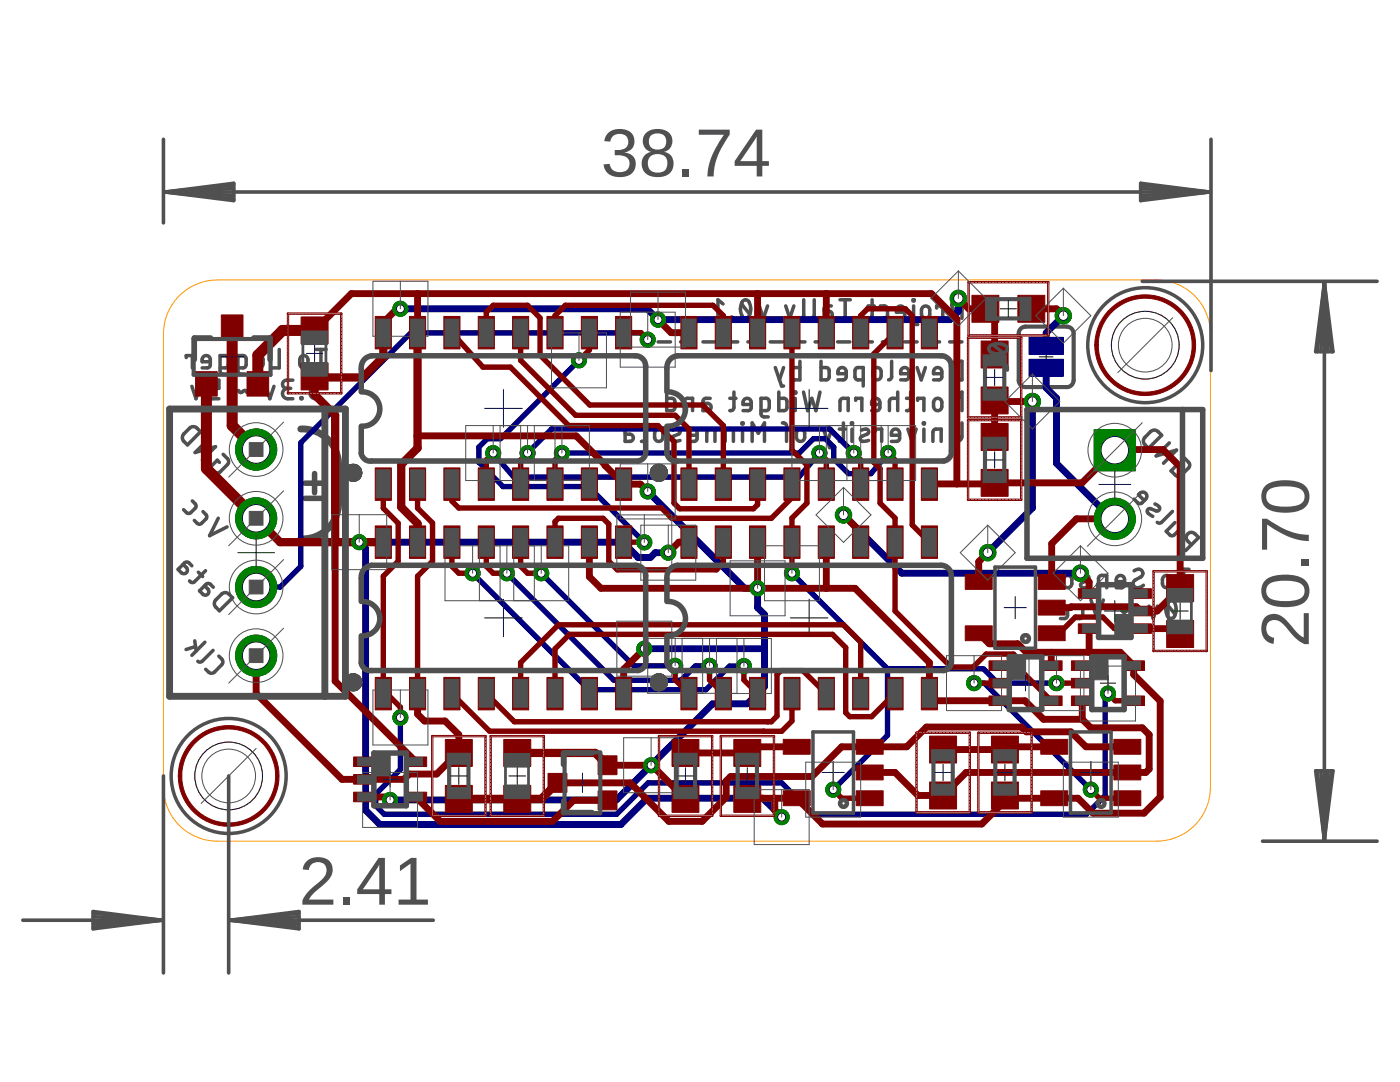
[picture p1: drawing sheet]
<svg xmlns="http://www.w3.org/2000/svg" width="279mm" height="216mm" viewBox="0 0 279 216" stroke-linecap="round" stroke-linejoin="round" font-family="sans-serif">
<defs><g id="words">
<g font-size="13.6" fill="#505050">
<text x="119.9" y="35.2">38.74</text>
<text x="261.2" y="129.2" transform="rotate(-90 261.2 129.2)">20.70</text>
<text x="59.7" y="180.5">2.41</text>
</g>
</g></defs>
<path d="M207.4 71.2h2.7M208.8 69.8v2.8" fill="none" stroke="#000" stroke-width=".2"/>
<g fill="none" stroke="#505050" stroke-width=".7">
<path d="M160.4 59.8v3.1l-.3 .5-.3 .1M162.5 59.8v3.3l-.3 .3-.3 .1M167.6 59.8h2.1M168.7 59.8v3.7M174.1 59.8l-.1 3.3-.2 .3-.6 .1M182.2 59.8h.2v.2h-.2zM37.2 71.4v-.4h1.2v2.4M38.3 77.1l.8 2.5 .8-2.5M41.6 75.9h2.1v1.6h-1.2a1.06 1.06 0 0 0-.9 1 1.06 1.06 0 0 0 .9 1.1h1.2M42 72.2h-1.7a.86 .86 0 0 1 .6-1.2 .86 .86 0 0 1 1.1 .8l-.1 1.4-.3 .2h-1.3M43.9 73.4h1.2l.3-.2 .2-1.6-.3-.5-1.4-.1v3l.1 .4 .3 .2 1.1 .1M47.5 73.4h1.2l.3-.2 .1-1.6-.2-.5-1.4-.1v3l.1 .4 .3 .2 1 .1"/>
<path d="M47.6 77.9a.5 .5 0 0 0 .5 .4 .5 .5 0 0 0 .5-.3l.4-.1 .3 .4M51.2 71.1a.82 .82 0 0 1 .8-.1 .82 .82 0 0 1 .5 .8v.8a.83 .83 0 0 1-.8 .8 .83 .83 0 0 1-.8-.8 1.49 1.49 0 0 1 .3-1.5zM53 77.1l.8 2.5 .9-2.5M55.7 69.7v3.7h-1.6M57.4 77.5a1.04 1.04 0 0 0-1 1 1.04 1.04 0 0 0 1 1.1h1M58.4 75.9h-1.2a.81 .81 0 0 0-.8 .8 .81 .81 0 0 0 .8 .8h.8M60.1 79.4h.2v.2h-.2zM60.1 71.1a.83 .83 0 0 1 .9-.1 .83 .83 0 0 1 .5 .8v.8a.83 .83 0 0 1-.9 .8 .83 .83 0 0 1-.8-.8 1.59 1.59 0 0 1 .3-1.5zM62.9 77.5a1.04 1.04 0 0 0-1 1 1.04 1.04 0 0 0 1 1.1h1.1M63 69.7h2.1M64 75.9h-1.3a.81 .81 0 0 0-.8 .8 .81 .81 0 0 0 .8 .8h.8M64.1 69.7v3.7"/>
<path d="M131.3 68.2h2.5M133.1 78.2v3.7l1.3-.1 .3-.5-.1-1.6-.3-.2h-1.2M135.8 68.2h2.5M140.3 68.2h2.5M141.7 79.5h-1l-.4 .4v2h.9a.72 .72 0 0 0 .7-.7 .72 .72 0 0 0-.7-.7h-.9M142.2 63.5h2.1M144.3 60.6l-1-.8v3.7M144.8 68.2h2.4M145.6 79.5h1.3M145.9 63.3h.2v.2h-.2zM146.5 78.2l-.1 3.3-.2 .3-.6 .1M148 60.6l1.6 2.1"/>
<path d="M148.2 60.1a.87 .87 0 0 1 1-.2 .87 .87 0 0 1 .5 .9 2.38 2.38 0 0 1-.7 2.7h-.4a2.48 2.48 0 0 1-.5-3.2zM149.2 68.2h2.5M151.5 61l.9 2.5 .8-2.5M153.7 68.2h2.5M154.7 73.3l1.3 3.7h.4M155.4 78.2v3.7l1.4-.1 .3-.5-.1-1.6-.4-.2h-1.2M156.4 73.3l-.8 2.5M156.8 61l1.2 3.7h.4M158.2 68.2h2.5M158.4 61l-.8 2.5M158.6 78.2h.2v.2h-.2zM158.7 79.5v2.4"/>
<path d="M159.6 72.1v3.7l-1.4-.1-.2-.5 .1-1.6 .3-.2 1.2-.1M160.4 78.2l.8 3.7 .8-2.4 .8 2.4 .8-3.7M162.7 68.2h2.4M163.9 72.1v3.7l1.3-.1 .3-.5-.1-1.6-.3-.2-1.2-.1M165.9 61l-1 .1-.4 .4v2h.9a.72 .72 0 0 0 .7-.7 .72 .72 0 0 0-.7-.7h-.9M167.2 68.2h2.4M168.9 74.6h-1.7a.87 .87 0 0 1 .6-1.2 .87 .87 0 0 1 1.1 .7v1.1l-.3 .5-1.4 .1M170.8 79.9v-.4h1.2v2.4M171.6 68.2h2.5M172.3 75.8h-1.3l-.2-.3-.2-1.5 .3-.6 1.4-.1v3.7M173.2 61h1.3M174.5 73.5a.82 .82 0 0 1 .9-.1 .82 .82 0 0 1 .5 .7 1.44 1.44 0 0 1-.3 1.5 .83 .83 0 0 1-.9 .1 .83 .83 0 0 1-.5-.7v-1.1z"/>
<path d="M175.7 61l1 .1 .3 .2 .1 .4-.1 1.6-.5 .2h-.8M176.1 68.2h2.5M177.9 72.1v3.3l-.2 .3-.4 .1M179.2 79.5h-1.3l-.3 .2-.1 2.2M179.2 78.2v3.7M180.6 62.3h-1.7a.87 .87 0 0 1 .6-1.2 .87 .87 0 0 1 1.1 .8l-.2 1.4-.5 .2h-1M180.6 68.2h2.4M180.9 79.5h1.2M181.4 74.6h-1.7a.86 .86 0 0 1 .6-1.2 .86 .86 0 0 1 1.1 .7l-.1 1.4-.3 .3h-1.3M181.7 78.2v3.3l-.2 .3-.6 .1M182.3 61l.1 3.3 .2 .3 .6 .1M183 73.3l.9 2.5 .8-2.5"/>
<path d="M183.1 79.9v-.4h1.3v2.4M184.2 61.3a.82 .82 0 0 1 .9-.2 .82 .82 0 0 1 .4 .8v.8a.83 .83 0 0 1-.8 .8 .83 .83 0 0 1-.8-.8v-1.1zM185 68.2h2.5M186.6 79.7a.82 .82 0 0 1 .9-.1 .82 .82 0 0 1 .5 .7 1.42 1.42 0 0 1-.3 1.4 .83 .83 0 0 1-.9 .2 .83 .83 0 0 1-.5-.8 1.47 1.47 0 0 1 .3-1.4zM186.9 61.5v-.5h1.3v2.5M188 74.6h-1.7a.87 .87 0 0 1 .6-1.2 .87 .87 0 0 1 1.1 .7l-.1 1.4-.4 .3h-1.2M189.5 68.2h2.5M189.9 78.2v3.7l2.1-3.7v3.7M190.2 72.4a1.98 1.98 0 0 1 1.8-.3v3.7a1.98 1.98 0 0 1-1.8-.3l-.3-.7v-1.7zM192 61.9a1.98 1.98 0 0 1-1.8-.3 1.04 1.04 0 0 1-.2-1.1 1.04 1.04 0 0 1 1-.7h1v3.7M37.8 85.4l.8-.3a1.77 1.77 0 0 1 1.4 1l-2.6 2.7-.9-1-.1-.5 .1-.5zM38.4 99.9l.7 .8v.4l-.1 .3-1.3 1h-.3l-.8-.7"/>
<path d="M41.6 87.7l-2.7 2.6 4.1-1.2-2.6 2.7M44.5 90.7l1 1 .1 .6-1.7 1.8-.3 .3h-.4l-1.3-1.1 1.5-1.5 .4 .5M126.2 85.6h-1l-.4 .4v2.1h.9a.72 .72 0 0 0 .7-.7 .72 .72 0 0 0-.7-.8h-.9M128 85.6h1.2M128.8 84.4v3.3l-.2 .3-.6 .1M130.9 85.8a.82 .82 0 0 1 .9-.1 .82 .82 0 0 1 .5 .7v.9a.83 .83 0 0 1-.8 .8 .83 .83 0 0 1-.9-.8 1.49 1.49 0 0 1 .3-1.5zM134.3 85.8l.6-.2a.56 .56 0 0 1 .8 .3 .56 .56 0 0 1-.3 .7l-1 .5a.52 .52 0 0 0-.4 .5 .52 .52 0 0 0 .6 .5l1.1-.2M136.6 81.9v-2l.2-.3 .4-.1h1v2.4M139.1 86.8h-1.6a.86 .86 0 0 1 .6-1.2 .86 .86 0 0 1 1 .8v1.3l-.2 .3-1.4 .1M141.1 88.1v-2.1l.2-.3 .4-.1h1v2.5M144.7 88.1l.1-2.1 .2-.3 .4-.1h1v2.5M148.1 84.4h.2v.2h-.2z"/>
<path d="M148.2 85.6v2.5M149.9 80.7h-1.6a.86 .86 0 0 1 .6-1.2 .86 .86 0 0 1 1 .8l-.1 1.4-.3 .2h-1.2M150.1 88.1v-3.7l1.2 2 1.3-2v3.7M151.9 81.9h1.2l.3-.2 .1-1.6-.2-.5-1.4-.1v3l.1 .4 .3 .2 1 .1M156.1 84.4l.6 .1 .3 .3v3.3M156.1 85.6h1.3M159.2 85.8a.82 .82 0 0 1 .9-.1 .82 .82 0 0 1 .5 .7v.9a.83 .83 0 0 1-.8 .8 .83 .83 0 0 1-.9-.8 1.49 1.49 0 0 1 .3-1.5zM164.3 85.6l1.3 3.7h.4M166 85.6l-.8 2.5M167.5 85.6h1.2M167.6 81.9l.1-2 .2-.3 .4-.1h1v2.4M168.3 84.4v3.3l-.2 .3-.6 .1"/>
<path d="M169.9 84.4h.2v.2h-.2zM170 85.6v2.5M171.9 85.8l.6-.2a.56 .56 0 0 1 .8 .3 .56 .56 0 0 1-.3 .7l-1 .5a.53 .53 0 0 0-.3 .6 .53 .53 0 0 0 .5 .4l1.2-.2M174.7 86v-.4h1.3v2.5M175.6 80.7h-1.7a.87 .87 0 0 1 .6-1.2 .87 .87 0 0 1 1.1 .8v1l-.3 .5-1.4 .1M179.5 86.8h-1.6a.86 .86 0 0 1 .6-1.2 .86 .86 0 0 1 1 .8v1.3l-.2 .3-1.4 .1M181.2 85.6l.8 2.5 .8-2.5M184.3 84.4h.2v.2h-.2zM184.4 85.6v2.5M186.2 88.1v-2.1l.2-.3 .4-.1h1v2.5M189.9 84.4v2.7a1.03 1.03 0 0 0 1.1 1 1.03 1.03 0 0 0 1-1v-2.7M226.3 99.6l1.1 .9 .5-.2 .7-.7a.86 .86 0 0 0-.2-1.3 .86 .86 0 0 0-1.2 .4l1.2 1.2"/>
<path d="M229.6 86.1l.8-.3a1.99 1.99 0 0 1 1.4 1l-2.6 2.7a1.93 1.93 0 0 1-1-1.5l.1-.5zM233.4 88.4l-2.7 2.6 4.1-1.2-2.6 2.6M236.3 91.3l1 1.1 .1 .4-.1 .4-1.5 1.6-.4 .2h-.5l-1.2-1 1.5-1.5 .4 .4M36.6 112.6l.6 .7a.73 .73 0 0 1 0 1 .73 .73 0 0 1-1 0l-.7-.7 1.3-1.3 .4-.2 .3 .1 .8 .7M39.6 114.2l.8 .8M40.5 102.1l.7 .7 .1 .4-.2 .3-1.2 1.1-.4-.1-.7-.7M40.8 116.9l.7 .6a.72 .72 0 0 1 0 1.1 .72 .72 0 0 1-1 0l-.7-.7 1.5-1.4h.5l.8 .7M41 113.9l-2.3 2.3h-.4l-.5-.3M43.1 119.7l1.1-1.2 .8-.3a1.99 1.99 0 0 1 1.4 1.1l-2.6 2.6a1.78 1.78 0 0 1-1-1.5zM43.6 103.4l-1.8 3.5 3.5-1.8M209.1 115.2v-.4h1.2v2.5M212.5 115a.83 .83 0 0 1 .9-.1 .83 .83 0 0 1 .5 .7v.9a.83 .83 0 0 1-.8 .8 .83 .83 0 0 1-.8-.8v-1.1z"/>
<path d="M215.9 115l.6-.1a.56 .56 0 0 1 .8 .2 .56 .56 0 0 1-.3 .7l-1 .4a.54 .54 0 0 0-.3 .7 .54 .54 0 0 0 .5 .4l1.1-.2M217.7 119.7l1.2 3.7 1.3-3.7M219.2 117.3l.1-2.1 .2-.3 .3-.1h1.1v2.5M224.4 116.1h-1.6a.87 .87 0 0 1 .6-1.2 .87 .87 0 0 1 1 .7l-.1 1.4-.5 .3h-1M226.3 113.9a.96 .96 0 0 1 1.2-.3 .96 .96 0 0 1 .5 1l-.3 .5-1.2 .6a.89 .89 0 0 0-.2 1.3 .89 .89 0 0 0 1.3 .2l.6-.4M230.5 100.6l.6 .3a.57 .57 0 0 1 .3 .7 .57 .57 0 0 1-.7 .3l-1-.4a.53 .53 0 0 0-.7 .2 .53 .53 0 0 0 .1 .7l1 .6M232.3 115a.82 .82 0 0 1 .9-.1 .82 .82 0 0 1 .4 .7v.9a.83 .83 0 0 1-.8 .8 .83 .83 0 0 1-.8-.8v-1.1zM234 102l-2.2 2.2-.3 .2-.6-.2M234.5 104.3l-1.8 1.7 .8 .7 .3 .2 .4-.1 1.4-1.4M235.2 113.6h2.1M236.2 113.6v3.7M237.8 108.7a1.99 1.99 0 0 1-1.1-1.4 1.03 1.03 0 0 1 .7-1 1.03 1.03 0 0 1 1.1 .2l.7 .8-2.6 2.6"/>
<path d="M38.9 127.9l.3 2M39 129l-1.9 .6M40.9 128.1l-2.6 2.7M42.5 129.8l-2.2 2.2-.3 .1-.5-.1M43.7 130.9a1.59 1.59 0 0 1 .8 1.2l-.3 .6-1.4 1.4-.6 .2a1.52 1.52 0 0 1-1.2-.8M211.6 120.9l1 .1 .3 .2 .2 .4-.2 1.6-.3 .2h-1M214.7 120.9l1 .1 .3 .2 .1 .4-.1 1.6-.3 .2h-1M223.9 121.8a.48 .48 0 0 0 .4 .4 .48 .48 0 0 0 .6-.3l.4-.1 .3 .4M229.3 120.9l.8 2.5 .9-2.5M232.9 120.5l1.6 2.1M233.1 120a.86 .86 0 0 1 1-.2 .86 .86 0 0 1 .5 .9 2.38 2.38 0 0 1-.7 2.7h-.4a2.48 2.48 0 0 1-.5-3.2z"/>
</g>
<path d="M60 85.6a7.2 7.2 0 0 1 7.6 7.5v6.9a7.2 7.2 0 0 1-7.6 7.5" fill="none" stroke="#505050" stroke-width="1.4"/>
<path d="M60.9 96.4h3.8M60.9 99.4h3.8M62.8 94.5v3.8" fill="none" stroke="#505050" stroke-width="1.1"/>
<path d="M203.8 65.5l.9-.3h8.2l.6 .1 .5 .4 .3 .8v9.4l-.2 .6-.4 .4-.8 .3h-8.2l-.6-.1-.5-.4-.3-.8v-9.4l.1-.5z" fill="none" stroke="#505050" stroke-width=".83"/>
<g fill="#000080" stroke="#000080" stroke-width=".2">
<path d="M205.4 71.7h6.8v3.4h-6.8z"/>
<path d="M205.4 67.3h6.8v3.4h-6.8z"/>
</g>
<path d="M191.3 59.5v2.6l-1.7 1.7h-58.3l-2.1-2.2h-49.3M208.8 73.4v4l2 2v13.1l11.1 11h.6M212.2 63l-3.4 3.4v2.6M129.3 98.1l19.3 19.3h2.6v3.8l1.4 1.4v14.4l-3.5 3.4h-6.9l-19.2 19.2h-45.1M206 80.1v21.3l-8.9 8.9M133.4 110.3h-2.6l-1 .9h-2.5l-3-3h-52.6l1.3 1.3v52.1l2.8 2.9h48.1l5.3-5.2h23l3.8 3.7M168.3 102.7l11.7 11.7h35.6M128.6 129.4l24 .1" fill="none" stroke="#000080" stroke-width="1.4"/>
<g fill="none" stroke="#000080" stroke-width="1.1">
<path d="M115.5 71.9l-15.6 15.6h-2.7l-1.6 1.7v3.1l4.8 4.8h17.1l11.1 11.1M129.3 67.8l-1.4-1.4h-45.9l-22 21.9v24.7l-4.1 4.1h-4.8M98.4 90.4l4.1 4.8h56.9l4.1-4.8M105.3 90.4l4.8-4.8h55.5l4.8 4.8M112.1 90.4h47.4l2.8-2.9h2.4l1.7 1.7v2.4l2.9 2.9h4.5l3.4-4.1M94.3 114.4l23.2 23.2h23.4l4.7-4.7h2.9M101.2 114.4l21.3 21.3h13.4l2.9-2.8h2.8M108 114.4l18.5 18.5h8.2M158.1 114.4l19 19.1M177.1 133.5h19.2l2.8 2.8h11.7M177.1 133.5v13.2l-10.8 10.9M194.4 136.3h2l21.3 21.3"/>
<path d="M221.1 138.4l-.5 .6v19.7l-3.8 3.8h-54.5l-6.3-6.3h-26.7l-6.2 6.3h-46.4l-1.7-1.7v-2.3l4.9-5v-10.3"/>
</g>
<circle cx="51.1" cy="130.8" r="4.1" fill="#008000" stroke="#008000" stroke-width=".2"/>
<circle cx="51.1" cy="130.8" r="2.75" fill="#fff" stroke="#000" stroke-width=".2"/>
<circle cx="51.1" cy="117.1" r="4.1" fill="#008000" stroke="#008000" stroke-width=".2"/>
<circle cx="51.1" cy="117.1" r="2.75" fill="#fff" stroke="#000" stroke-width=".2"/>
<circle cx="51.1" cy="103.4" r="4.1" fill="#008000" stroke="#008000" stroke-width=".2"/>
<circle cx="51.1" cy="103.4" r="2.75" fill="#fff" stroke="#000" stroke-width=".2"/>
<circle cx="51.1" cy="89.7" r="4.1" fill="#008000" stroke="#008000" stroke-width=".2"/>
<circle cx="51.1" cy="89.7" r="2.75" fill="#fff" stroke="#000" stroke-width=".2"/>
<path d="M218.4 85.7h8.2v8.2h-8.2z" fill="#008000" stroke="#008000" stroke-width=".2"/>
<circle cx="222.5" cy="89.8" r="2.75" fill="#fff" stroke="#000" stroke-width=".2"/>
<circle cx="222.5" cy="103.5" r="4.1" fill="#008000" stroke="#008000" stroke-width=".2"/>
<circle cx="222.5" cy="103.5" r="2.75" fill="#fff" stroke="#000" stroke-width=".2"/>
<circle cx="79.9" cy="61.6" r="1.5" fill="#008000" stroke="#008000" stroke-width=".2"/>
<circle cx="79.9" cy="61.6" r=".8" fill="#fff" stroke="#000" stroke-width=".2"/>
<circle cx="131.3" cy="63.8" r="1.5" fill="#008000" stroke="#008000" stroke-width=".2"/>
<circle cx="131.3" cy="63.8" r=".8" fill="#fff" stroke="#000" stroke-width=".2"/>
<circle cx="71.7" cy="108.2" r="1.5" fill="#008000" stroke="#008000" stroke-width=".2"/>
<circle cx="71.7" cy="108.2" r=".8" fill="#fff" stroke="#000" stroke-width=".2"/>
<circle cx="133.4" cy="110.3" r="1.5" fill="#008000" stroke="#008000" stroke-width=".2"/>
<circle cx="133.4" cy="110.3" r=".8" fill="#fff" stroke="#000" stroke-width=".2"/>
<circle cx="156" cy="163" r="1.5" fill="#008000" stroke="#008000" stroke-width=".2"/>
<circle cx="156" cy="163" r=".8" fill="#fff" stroke="#000" stroke-width=".2"/>
<circle cx="191.3" cy="59.5" r="1.63" fill="#008000" stroke="#008000" stroke-width=".2"/>
<circle cx="191.3" cy="59.5" r=".95" fill="#fff" stroke="#000" stroke-width=".2"/>
<circle cx="129.3" cy="98.1" r="1.5" fill="#008000" stroke="#008000" stroke-width=".2"/>
<circle cx="129.3" cy="98.1" r=".8" fill="#fff" stroke="#000" stroke-width=".2"/>
<circle cx="151.2" cy="117.4" r="1.5" fill="#008000" stroke="#008000" stroke-width=".2"/>
<circle cx="151.2" cy="117.4" r=".8" fill="#fff" stroke="#000" stroke-width=".2"/>
<circle cx="128.6" cy="129.4" r="1.5" fill="#008000" stroke="#008000" stroke-width=".2"/>
<circle cx="128.6" cy="129.4" r=".8" fill="#fff" stroke="#000" stroke-width=".2"/>
<circle cx="129.9" cy="152.7" r="1.5" fill="#008000" stroke="#008000" stroke-width=".2"/>
<circle cx="129.9" cy="152.7" r=".8" fill="#fff" stroke="#000" stroke-width=".2"/>
<circle cx="77.9" cy="159.6" r="1.5" fill="#008000" stroke="#008000" stroke-width=".2"/>
<circle cx="77.9" cy="159.6" r=".8" fill="#fff" stroke="#000" stroke-width=".2"/>
<circle cx="98.4" cy="90.4" r="1.5" fill="#008000" stroke="#008000" stroke-width=".2"/>
<circle cx="98.4" cy="90.4" r=".8" fill="#fff" stroke="#000" stroke-width=".2"/>
<circle cx="163.5" cy="90.4" r="1.5" fill="#008000" stroke="#008000" stroke-width=".2"/>
<circle cx="163.5" cy="90.4" r=".8" fill="#fff" stroke="#000" stroke-width=".2"/>
<circle cx="105.3" cy="90.4" r="1.5" fill="#008000" stroke="#008000" stroke-width=".2"/>
<circle cx="105.3" cy="90.4" r=".8" fill="#fff" stroke="#000" stroke-width=".2"/>
<circle cx="170.4" cy="90.4" r="1.5" fill="#008000" stroke="#008000" stroke-width=".2"/>
<circle cx="170.4" cy="90.4" r=".8" fill="#fff" stroke="#000" stroke-width=".2"/>
<circle cx="112.1" cy="90.4" r="1.5" fill="#008000" stroke="#008000" stroke-width=".2"/>
<circle cx="112.1" cy="90.4" r=".8" fill="#fff" stroke="#000" stroke-width=".2"/>
<circle cx="177.2" cy="90.4" r="1.5" fill="#008000" stroke="#008000" stroke-width=".2"/>
<circle cx="177.2" cy="90.4" r=".8" fill="#fff" stroke="#000" stroke-width=".2"/>
<circle cx="148.5" cy="132.9" r="1.5" fill="#008000" stroke="#008000" stroke-width=".2"/>
<circle cx="148.5" cy="132.9" r=".8" fill="#fff" stroke="#000" stroke-width=".2"/>
<circle cx="94.3" cy="114.4" r="1.5" fill="#008000" stroke="#008000" stroke-width=".2"/>
<circle cx="94.3" cy="114.4" r=".8" fill="#fff" stroke="#000" stroke-width=".2"/>
<circle cx="141.6" cy="132.9" r="1.5" fill="#008000" stroke="#008000" stroke-width=".2"/>
<circle cx="141.6" cy="132.9" r=".8" fill="#fff" stroke="#000" stroke-width=".2"/>
<circle cx="101.2" cy="114.4" r="1.5" fill="#008000" stroke="#008000" stroke-width=".2"/>
<circle cx="101.2" cy="114.4" r=".8" fill="#fff" stroke="#000" stroke-width=".2"/>
<circle cx="134.7" cy="132.9" r="1.5" fill="#008000" stroke="#008000" stroke-width=".2"/>
<circle cx="134.7" cy="132.9" r=".8" fill="#fff" stroke="#000" stroke-width=".2"/>
<circle cx="108" cy="114.4" r="1.5" fill="#008000" stroke="#008000" stroke-width=".2"/>
<circle cx="108" cy="114.4" r=".8" fill="#fff" stroke="#000" stroke-width=".2"/>
<circle cx="221.1" cy="138.4" r="1.5" fill="#008000" stroke="#008000" stroke-width=".2"/>
<circle cx="221.1" cy="138.4" r=".8" fill="#fff" stroke="#000" stroke-width=".2"/>
<circle cx="79.9" cy="143.2" r="1.5" fill="#008000" stroke="#008000" stroke-width=".2"/>
<circle cx="79.9" cy="143.2" r=".8" fill="#fff" stroke="#000" stroke-width=".2"/>
<circle cx="210.8" cy="136.3" r="1.5" fill="#008000" stroke="#008000" stroke-width=".2"/>
<circle cx="210.8" cy="136.3" r=".8" fill="#fff" stroke="#000" stroke-width=".2"/>
<circle cx="158.1" cy="114.4" r="1.5" fill="#008000" stroke="#008000" stroke-width=".2"/>
<circle cx="158.1" cy="114.4" r=".8" fill="#fff" stroke="#000" stroke-width=".2"/>
<circle cx="166.3" cy="157.6" r="1.5" fill="#008000" stroke="#008000" stroke-width=".2"/>
<circle cx="166.3" cy="157.6" r=".8" fill="#fff" stroke="#000" stroke-width=".2"/>
<circle cx="129.3" cy="67.8" r="1.5" fill="#008000" stroke="#008000" stroke-width=".2"/>
<circle cx="129.3" cy="67.8" r=".8" fill="#fff" stroke="#000" stroke-width=".2"/>
<circle cx="115.5" cy="71.9" r="1.5" fill="#008000" stroke="#008000" stroke-width=".2"/>
<circle cx="115.5" cy="71.9" r=".8" fill="#fff" stroke="#000" stroke-width=".2"/>
<circle cx="128.6" cy="108.2" r="1.5" fill="#008000" stroke="#008000" stroke-width=".2"/>
<circle cx="128.6" cy="108.2" r=".8" fill="#fff" stroke="#000" stroke-width=".2"/>
<circle cx="217.7" cy="157.6" r="1.5" fill="#008000" stroke="#008000" stroke-width=".2"/>
<circle cx="217.7" cy="157.6" r=".8" fill="#fff" stroke="#000" stroke-width=".2"/>
<circle cx="194.4" cy="136.3" r="1.5" fill="#008000" stroke="#008000" stroke-width=".2"/>
<circle cx="194.4" cy="136.3" r=".8" fill="#fff" stroke="#000" stroke-width=".2"/>
<circle cx="212.2" cy="63" r="1.63" fill="#008000" stroke="#008000" stroke-width=".2"/>
<circle cx="212.2" cy="63" r=".95" fill="#fff" stroke="#000" stroke-width=".2"/>
<circle cx="197.1" cy="110.3" r="1.63" fill="#008000" stroke="#008000" stroke-width=".2"/>
<circle cx="197.1" cy="110.3" r=".95" fill="#fff" stroke="#000" stroke-width=".2"/>
<circle cx="206" cy="80.1" r="1.63" fill="#008000" stroke="#008000" stroke-width=".2"/>
<circle cx="206" cy="80.1" r=".95" fill="#fff" stroke="#000" stroke-width=".2"/>
<circle cx="215.6" cy="114.4" r="1.63" fill="#008000" stroke="#008000" stroke-width=".2"/>
<circle cx="215.6" cy="114.4" r=".95" fill="#fff" stroke="#000" stroke-width=".2"/>
<circle cx="168.3" cy="102.7" r="1.63" fill="#008000" stroke="#008000" stroke-width=".2"/>
<circle cx="168.3" cy="102.7" r=".95" fill="#fff" stroke="#000" stroke-width=".2"/>
<g fill="#800000" stroke="#800000" stroke-width=".2">
<path d="M100.5 156.7h5.4v5.4h-5.4z"/>
<path d="M100.5 147.6h5.4v5.3h-5.4z"/>
<path d="M119.4 157.8h3.7v3.8h-3.7z"/>
<path d="M119.4 150.8h3.7v3.8h-3.7z"/>
<path d="M109.4 154.3h3.7v3.8h-3.7z"/>
<path d="M39 74.2h4.3v4.8h-4.3z"/>
<path d="M49.3 74.2h4.3v4.8h-4.3z"/>
<path d="M44.2 62.8h4.3v4.9h-4.3z"/>
<path d="M88.9 147.6h5.4v5.3h-5.4z"/>
<path d="M88.9 156.7h5.4v5.4h-5.4z"/>
<path d="M185.5 156h5.4v5.4h-5.4z"/>
<path d="M185.5 146.9h5.4v5.4h-5.4z"/>
<path d="M134.1 156.7h5.4v5.4h-5.4z"/>
<path d="M134.1 147.6h5.4v5.3h-5.4z"/>
<path d="M197.9 146.9h5.3v5.4h-5.3z"/>
<path d="M197.9 156h5.3v5.4h-5.3z"/>
<path d="M146.5 147.6h5.3v5.3h-5.3z"/>
<path d="M146.5 156.7h5.3v5.4h-5.3z"/>
<path d="M80.8 158.1h4.4v1.9h-4.4z"/>
<path d="M80.8 151h4.4v2h-4.4z"/>
<path d="M70.6 151h4.3v2h-4.3z"/>
<path d="M70.6 154.6h4.3v1.9h-4.3z"/>
<path d="M70.6 158.1h4.3v1.9h-4.3z"/>
<path d="M224.1 138.9h4.3v1.9h-4.3z"/>
<path d="M224.1 131.9h4.3v1.9h-4.3z"/>
<path d="M213.8 131.9h4.3v1.9h-4.3z"/>
<path d="M213.8 135.4h4.3v1.9h-4.3z"/>
<path d="M213.8 138.9h4.3v1.9h-4.3z"/>
<path d="M135.9 135.2h3.2v6.4h-3.2z"/>
<path d="M142.7 135.2h3.3v6.4h-3.3z"/>
<path d="M149.6 135.2h3.2v6.4h-3.2z"/>
<path d="M156.4 135.2h3.3v6.4h-3.3z"/>
<path d="M163.3 135.2h3.2v6.4h-3.2z"/>
<path d="M170.2 135.2h3.2v6.4h-3.2z"/>
<path d="M177 135.2h3.2v6.4h-3.2z"/>
<path d="M183.9 135.2h3.2v6.4h-3.2z"/>
<path d="M183.9 104.9h3.2v6.5h-3.2z"/>
<path d="M177 104.9h3.2v6.5h-3.2z"/>
<path d="M170.2 104.9h3.2v6.5h-3.2z"/>
<path d="M163.3 104.9h3.2v6.5h-3.2z"/>
<path d="M156.4 104.9h3.3v6.5h-3.3z"/>
<path d="M149.6 104.9h3.2v6.5h-3.2z"/>
<path d="M142.7 104.9h3.3v6.5h-3.3z"/>
<path d="M135.9 104.9h3.2v6.5h-3.2z"/>
<path d="M135.9 93.4h3.2v6.4h-3.2z"/>
<path d="M142.7 93.4h3.3v6.4h-3.3z"/>
<path d="M149.6 93.4h3.2v6.4h-3.2z"/>
<path d="M156.4 93.4h3.3v6.4h-3.3z"/>
<path d="M163.3 93.4h3.2v6.4h-3.2z"/>
<path d="M170.2 93.4h3.2v6.4h-3.2z"/>
<path d="M177 93.4h3.2v6.4h-3.2z"/>
<path d="M183.9 93.4h3.2v6.4h-3.2z"/>
<path d="M183.9 63.1h3.2v6.5h-3.2z"/>
<path d="M177 63.1h3.2v6.5h-3.2z"/>
<path d="M170.2 63.1h3.2v6.5h-3.2z"/>
<path d="M163.3 63.1h3.2v6.5h-3.2z"/>
<path d="M156.4 63.1h3.3v6.5h-3.3z"/>
<path d="M149.6 63.1h3.2v6.5h-3.2z"/>
<path d="M142.7 63.1h3.3v6.5h-3.3z"/>
<path d="M135.9 63.1h3.2v6.5h-3.2z"/>
<path d="M74.9 135.2h3.2v6.4h-3.2z"/>
<path d="M81.7 135.2h3.2v6.4h-3.2z"/>
<path d="M88.6 135.2h3.2v6.4h-3.2z"/>
<path d="M95.4 135.2h3.3v6.4h-3.3z"/>
<path d="M102.3 135.2h3.2v6.4h-3.2z"/>
<path d="M109.2 135.2h3.2v6.4h-3.2z"/>
<path d="M116 135.2h3.2v6.4h-3.2z"/>
<path d="M122.9 135.2h3.2v6.4h-3.2z"/>
<path d="M122.9 104.9h3.2v6.5h-3.2z"/>
<path d="M116 104.9h3.2v6.5h-3.2z"/>
<path d="M109.2 104.9h3.2v6.5h-3.2z"/>
<path d="M102.3 104.9h3.2v6.5h-3.2z"/>
<path d="M95.4 104.9h3.3v6.5h-3.3z"/>
<path d="M88.6 104.9h3.2v6.5h-3.2z"/>
<path d="M81.7 104.9h3.2v6.5h-3.2z"/>
<path d="M74.9 104.9h3.2v6.5h-3.2z"/>
<path d="M74.9 93.4h3.2v6.4h-3.2z"/>
<path d="M81.7 93.4h3.2v6.4h-3.2z"/>
<path d="M88.6 93.4h3.2v6.4h-3.2z"/>
<path d="M95.4 93.4h3.3v6.4h-3.3z"/>
<path d="M102.3 93.4h3.2v6.4h-3.2z"/>
<path d="M109.2 93.4h3.2v6.4h-3.2z"/>
<path d="M116 93.4h3.2v6.4h-3.2z"/>
<path d="M122.9 93.4h3.2v6.4h-3.2z"/>
<path d="M122.9 63.1h3.2v6.5h-3.2z"/>
<path d="M116 63.1h3.2v6.5h-3.2z"/>
<path d="M109.2 63.1h3.2v6.5h-3.2z"/>
<path d="M102.3 63.1h3.2v6.5h-3.2z"/>
<path d="M95.4 63.1h3.3v6.5h-3.3z"/>
<path d="M88.6 63.1h3.2v6.5h-3.2z"/>
<path d="M81.7 63.1h3.2v6.5h-3.2z"/>
<path d="M74.9 63.1h3.2v6.5h-3.2z"/>
<path d="M207.7 157.8h5.4v3h-5.4z"/>
<path d="M207.7 147.5h5.4v3h-5.4z"/>
<path d="M222.3 147.5h5.4v3h-5.4z"/>
<path d="M222.3 152.7h5.4v2.9h-5.4z"/>
<path d="M222.3 157.8h5.4v3h-5.4z"/>
<path d="M156.3 157.8h5.4v3h-5.4z"/>
<path d="M156.3 147.5h5.4v3h-5.4z"/>
<path d="M170.9 147.5h5.4v3h-5.4z"/>
<path d="M170.9 152.7h5.4v2.9h-5.4z"/>
<path d="M170.9 157.8h5.4v3h-5.4z"/>
<path d="M207.6 138.9h4.4v1.9h-4.4z"/>
<path d="M207.6 131.9h4.4v1.9h-4.4z"/>
<path d="M197.4 131.9h4.3v1.9h-4.3z"/>
<path d="M197.4 135.4h4.3v1.9h-4.3z"/>
<path d="M197.4 138.9h4.3v1.9h-4.3z"/>
<path d="M203.1 58.9h5.4v5.4h-5.4z"/>
<path d="M194 58.9h5.3v5.4h-5.3z"/>
<path d="M60.1 72.4h5.4v5.4h-5.4z"/>
<path d="M60.1 63.2h5.4v5.4h-5.4z"/>
<path d="M192.6 124.9h5.4v2.9h-5.4z"/>
<path d="M192.6 114.6h5.4v3h-5.4z"/>
<path d="M207.2 114.6h5.4v3h-5.4z"/>
<path d="M207.2 119.8h5.4v2.9h-5.4z"/>
<path d="M207.2 124.9h5.4v2.9h-5.4z"/>
<path d="M195.8 77.2h5.4v5.4h-5.4z"/>
<path d="M195.8 68.1h5.4v5.3h-5.4z"/>
<path d="M195.8 84.5h5.4v5.4h-5.4z"/>
<path d="M195.8 93.7h5.4v5.3h-5.4z"/>
<path d="M215.2 117.5h4.3v1.9h-4.3z"/>
<path d="M215.2 124.5h4.3v1.9h-4.3z"/>
<path d="M225.5 124.5h4.3v1.9h-4.3z"/>
<path d="M225.5 121h4.3v1.9h-4.3z"/>
<path d="M225.5 117.5h4.3v1.9h-4.3z"/>
<path d="M232.8 123.8h5.4v5.4h-5.4z"/>
<path d="M232.8 114.7h5.4v5.3h-5.4z"/>
</g>
<path d="M62.8 75.1v3.6l4.1 4.2v25.3M76.5 66.4v4.8l-4.1 4.1h-9.6M83.3 66.4v23l-3.2 3.3v8.5l3.2 3.3v3.7M51.1 103.4l4.8 4.8h20.6M103.2 150.2h15.6l2.4 2.5M111.3 156.2l-3.3 3.2h-16.4" fill="none" stroke="#800000" stroke-width="1.7"/>
<g fill="none" stroke="#800000" stroke-width="1.4">
<path d="M83.3 58.6v7.8M151.2 58.6v7.8M164.9 58.6v7.8M191.3 59.5l2 2.1h3.4l1.8 1.9v7.2M62.8 65.9l7.3-7.3h115.8l5.1 5.1v32.9M79.9 61.6h-.7l-2.7 2.7v2.1M131.3 63.8l2.6 2.6h3.6M205.8 61.6h5l1.4 1.4M83.3 87h31.7l9.5 9.6h3.3l1.5 1.5M185.5 96.6h12.8l.2-.2h17.4l6.7-6.7h9.5l3.4 3.4v24.2l-4.6 4.6h-3.3l-.8-.8h-13l-.2 .1h-3.7M206 80.1h-7.3l-.2-.2v7.3M66.9 108.2v27.7l16.1 16.1"/>
<path d="M117.6 108.2v6.9l2.3 2.3h50.7l14.9 14.8v6.2l1.4 1.4h17.7l3.7 3.7h7.7M137.5 108.2h-2l-2.1 2.1M151.2 108.2v9.2M164.9 108.2v9.2M168.3 102.7l3.5 3.5v2M197.1 110.3l-1.8 1.8v4M215.6 114.4l1.8 1.7v2.3M222.5 103.5h-7.7l-4.9 5v7.6M51.1 130.8v7.6l17.2 17.1h12.3l1.1-1h5.4l4.3-4.3M83.3 137.7v4.8l1.4 1.4h4.1l2.8 2.7v3.6h-1.6M128.6 129.4l-4.1 4.1v4.9M195.3 126.4l2.1 2.1h5.7l1.7 1.7h18.8l2.7 2.6v1.8l5.2 5.3v19.1l-3.2 3.3h-10.2l-3-3h-14"/>
<path d="M209.8 130.2v2.6M215 139.8h1v3.7M217.4 125.4v4.8M227.6 125.4h6.8l1.1 1.1M72.7 159h4.6l.6 .6M83 159l4.9 4.9h22.4l4.2-4.2h6.7M121.2 152.7h8.9l6.7 6.7M154.6 159.3v2.4l1.4 1.3M159 149h-8.6l-1.3 1.2h-12.3M200.6 158.7l.5 .6M201.1 159.3l-5.2 5.1h-31.8l-5.1-5.1h-9.7l-.2 .1M210.4 149h-9.3l-.5 .6h-12.4"/>
<path d="M216 143.5l1.7 1.7h10.3l1.3 1.4v6.9l-.6 .6h-35.9l-4.6 4.6h-5l-4.6-4.6h-5M225 149h-8.3l-3-3h-8.9l-.9-.9h-19l-3.9 3.9h-13l-5.9 5.9h-16.3l-.9 .9v3.3l-4.8 4.8h-6.6l-7.7-7.7h-14.5"/>
</g>
<path d="M41.2 76.6v16.9l9.9 9.9M46.3 65.3v19.6l4.8 4.8M62.8 65.9h-6.4l-4.9 5v5.7" fill="none" stroke="#800000" stroke-width="2.2"/>
<g fill="none" stroke="#800000" stroke-width="1.1">
<path d="M90.2 66.4l6.2 6.9h5.5l11.6 11.6h17.8l3.2 3.2v12.3l1.1 1.1h14.8l.8-.8v-4.1M97 66.4v-4.1l1.4-1.4h6.9l2.5 2.5v7.5l9.9 9.9h22.5l4.2 4.1v11.7M103.9 66.4v5.5l11 11h19.8l2.8 2.7v11M110.8 66.4v-3.4l2-2.1h29.5l2.1 2.1-.1 4.1 .1-.7M117.6 66.4v3.4l-2.1 2.1M124.5 66.4h3.4l1.4 1.4M158.1 66.4v23.4l2.9 3v7.6l-2.9 3v11M171.8 66.4v-3.4l1.3-1.4h7.6l1.4 1.4v41.8l3.4 3.4M178.6 66.4l-4.2 4.2v21.7l1.2 1.2v6.9l3 3v18.5l11.2 11.2h4.4l2.6-2.6h5.5l.8 .8v1.8l6.7 6.7M76.5 96.6v4.8l3 3v7.6l-3 3v23.4M83.3 96.6v4.8l3 3v7.6l-3 3v23.4M90.2 96.6v3.4l1.4 1.4h40.4l2.1 2h19.8l4.2-4.1v-2.7"/>
<path d="M98.4 90.4l-1.4 1.4v4.8M105.3 90.4l-1.4 1.4v4.8M112.1 90.4l-1.3 1.4v4.8M163.5 90.4l1.4 1.4v4.8M170.4 90.4l1.4 1.4v4.8M177.2 90.4l1.4 1.4v4.8M90.2 108.2v4.8l1.4 1.4h2.7M97 108.2v4.8l1.4 1.4h2.8M103.9 108.2v4.8l1.4 1.4h2.7M110.8 108.2v-4.1l.6-.7h9l1.1 1.2v7.4l1.7 1.7h19.8l1.4-1.4v-4.1M124.5 108.2h4.1M76.5 137.7l3.4 3.4v2.1"/>
<path d="M90.2 138.4l7.5 7.5h54.7h3.6l2.1-2v-5.5M97 138.4l5.7 5.6h51.2l1.2-1.1v-8.3l.8-.8h4.3l4.7 4.6M103.9 138.4v-6.2l7.5-7.5h56.9l3.5 3.4v10.3M110.8 138.4v-8.9l2.9-2.9h52.4l2.7 2.6v13l.8 .8h4.3l4.7-4.6M134.7 132.9v2.8l2.8 2.7M141.6 132.9v2.8l2.8 2.7M148.5 132.9v2.8l2.7 2.7M194.4 136.3h5.1M210.8 136.3h5.2M221.1 138.4l1.5 1.4h3.7M227.6 125.4h-5.2l-2.3-2.3h-5.5l-3.2 3.3h-1.5M153.2 144h.1"/>
<path d="M166.3 157.6l1.7 1.7h5.6M217.7 157.6l1.7 1.7h5.6"/>
</g>
<circle cx="51.1" cy="130.8" r="4.1" fill="#008000" stroke="#008000" stroke-width=".2"/>
<circle cx="51.1" cy="130.8" r="2.75" fill="#fff" stroke="#000" stroke-width=".2"/>
<circle cx="51.1" cy="117.1" r="4.1" fill="#008000" stroke="#008000" stroke-width=".2"/>
<circle cx="51.1" cy="117.1" r="2.75" fill="#fff" stroke="#000" stroke-width=".2"/>
<circle cx="51.1" cy="103.4" r="4.1" fill="#008000" stroke="#008000" stroke-width=".2"/>
<circle cx="51.1" cy="103.4" r="2.75" fill="#fff" stroke="#000" stroke-width=".2"/>
<circle cx="51.1" cy="89.7" r="4.1" fill="#008000" stroke="#008000" stroke-width=".2"/>
<circle cx="51.1" cy="89.7" r="2.75" fill="#fff" stroke="#000" stroke-width=".2"/>
<path d="M218.4 85.7h8.2v8.2h-8.2z" fill="#008000" stroke="#008000" stroke-width=".2"/>
<circle cx="222.5" cy="89.8" r="2.75" fill="#fff" stroke="#000" stroke-width=".2"/>
<circle cx="222.5" cy="103.5" r="4.1" fill="#008000" stroke="#008000" stroke-width=".2"/>
<circle cx="222.5" cy="103.5" r="2.75" fill="#fff" stroke="#000" stroke-width=".2"/>
<circle cx="79.9" cy="61.6" r="1.5" fill="#008000" stroke="#008000" stroke-width=".2"/>
<circle cx="79.9" cy="61.6" r=".8" fill="#fff" stroke="#000" stroke-width=".2"/>
<circle cx="131.3" cy="63.8" r="1.5" fill="#008000" stroke="#008000" stroke-width=".2"/>
<circle cx="131.3" cy="63.8" r=".8" fill="#fff" stroke="#000" stroke-width=".2"/>
<circle cx="71.7" cy="108.2" r="1.5" fill="#008000" stroke="#008000" stroke-width=".2"/>
<circle cx="71.7" cy="108.2" r=".8" fill="#fff" stroke="#000" stroke-width=".2"/>
<circle cx="133.4" cy="110.3" r="1.5" fill="#008000" stroke="#008000" stroke-width=".2"/>
<circle cx="133.4" cy="110.3" r=".8" fill="#fff" stroke="#000" stroke-width=".2"/>
<circle cx="156" cy="163" r="1.5" fill="#008000" stroke="#008000" stroke-width=".2"/>
<circle cx="156" cy="163" r=".8" fill="#fff" stroke="#000" stroke-width=".2"/>
<circle cx="191.3" cy="59.5" r="1.63" fill="#008000" stroke="#008000" stroke-width=".2"/>
<circle cx="191.3" cy="59.5" r=".95" fill="#fff" stroke="#000" stroke-width=".2"/>
<circle cx="129.3" cy="98.1" r="1.5" fill="#008000" stroke="#008000" stroke-width=".2"/>
<circle cx="129.3" cy="98.1" r=".8" fill="#fff" stroke="#000" stroke-width=".2"/>
<circle cx="151.2" cy="117.4" r="1.5" fill="#008000" stroke="#008000" stroke-width=".2"/>
<circle cx="151.2" cy="117.4" r=".8" fill="#fff" stroke="#000" stroke-width=".2"/>
<circle cx="128.6" cy="129.4" r="1.5" fill="#008000" stroke="#008000" stroke-width=".2"/>
<circle cx="128.6" cy="129.4" r=".8" fill="#fff" stroke="#000" stroke-width=".2"/>
<circle cx="129.9" cy="152.7" r="1.5" fill="#008000" stroke="#008000" stroke-width=".2"/>
<circle cx="129.9" cy="152.7" r=".8" fill="#fff" stroke="#000" stroke-width=".2"/>
<circle cx="77.9" cy="159.6" r="1.5" fill="#008000" stroke="#008000" stroke-width=".2"/>
<circle cx="77.9" cy="159.6" r=".8" fill="#fff" stroke="#000" stroke-width=".2"/>
<circle cx="98.4" cy="90.4" r="1.5" fill="#008000" stroke="#008000" stroke-width=".2"/>
<circle cx="98.4" cy="90.4" r=".8" fill="#fff" stroke="#000" stroke-width=".2"/>
<circle cx="163.5" cy="90.4" r="1.5" fill="#008000" stroke="#008000" stroke-width=".2"/>
<circle cx="163.5" cy="90.4" r=".8" fill="#fff" stroke="#000" stroke-width=".2"/>
<circle cx="105.3" cy="90.4" r="1.5" fill="#008000" stroke="#008000" stroke-width=".2"/>
<circle cx="105.3" cy="90.4" r=".8" fill="#fff" stroke="#000" stroke-width=".2"/>
<circle cx="170.4" cy="90.4" r="1.5" fill="#008000" stroke="#008000" stroke-width=".2"/>
<circle cx="170.4" cy="90.4" r=".8" fill="#fff" stroke="#000" stroke-width=".2"/>
<circle cx="112.1" cy="90.4" r="1.5" fill="#008000" stroke="#008000" stroke-width=".2"/>
<circle cx="112.1" cy="90.4" r=".8" fill="#fff" stroke="#000" stroke-width=".2"/>
<circle cx="177.2" cy="90.4" r="1.5" fill="#008000" stroke="#008000" stroke-width=".2"/>
<circle cx="177.2" cy="90.4" r=".8" fill="#fff" stroke="#000" stroke-width=".2"/>
<circle cx="148.5" cy="132.9" r="1.5" fill="#008000" stroke="#008000" stroke-width=".2"/>
<circle cx="148.5" cy="132.9" r=".8" fill="#fff" stroke="#000" stroke-width=".2"/>
<circle cx="94.3" cy="114.4" r="1.5" fill="#008000" stroke="#008000" stroke-width=".2"/>
<circle cx="94.3" cy="114.4" r=".8" fill="#fff" stroke="#000" stroke-width=".2"/>
<circle cx="141.6" cy="132.9" r="1.5" fill="#008000" stroke="#008000" stroke-width=".2"/>
<circle cx="141.6" cy="132.9" r=".8" fill="#fff" stroke="#000" stroke-width=".2"/>
<circle cx="101.2" cy="114.4" r="1.5" fill="#008000" stroke="#008000" stroke-width=".2"/>
<circle cx="101.2" cy="114.4" r=".8" fill="#fff" stroke="#000" stroke-width=".2"/>
<circle cx="134.7" cy="132.9" r="1.5" fill="#008000" stroke="#008000" stroke-width=".2"/>
<circle cx="134.7" cy="132.9" r=".8" fill="#fff" stroke="#000" stroke-width=".2"/>
<circle cx="108" cy="114.4" r="1.5" fill="#008000" stroke="#008000" stroke-width=".2"/>
<circle cx="108" cy="114.4" r=".8" fill="#fff" stroke="#000" stroke-width=".2"/>
<circle cx="221.1" cy="138.4" r="1.5" fill="#008000" stroke="#008000" stroke-width=".2"/>
<circle cx="221.1" cy="138.4" r=".8" fill="#fff" stroke="#000" stroke-width=".2"/>
<circle cx="79.9" cy="143.2" r="1.5" fill="#008000" stroke="#008000" stroke-width=".2"/>
<circle cx="79.9" cy="143.2" r=".8" fill="#fff" stroke="#000" stroke-width=".2"/>
<circle cx="210.8" cy="136.3" r="1.5" fill="#008000" stroke="#008000" stroke-width=".2"/>
<circle cx="210.8" cy="136.3" r=".8" fill="#fff" stroke="#000" stroke-width=".2"/>
<circle cx="158.1" cy="114.4" r="1.5" fill="#008000" stroke="#008000" stroke-width=".2"/>
<circle cx="158.1" cy="114.4" r=".8" fill="#fff" stroke="#000" stroke-width=".2"/>
<circle cx="166.3" cy="157.6" r="1.5" fill="#008000" stroke="#008000" stroke-width=".2"/>
<circle cx="166.3" cy="157.6" r=".8" fill="#fff" stroke="#000" stroke-width=".2"/>
<circle cx="129.3" cy="67.8" r="1.5" fill="#008000" stroke="#008000" stroke-width=".2"/>
<circle cx="129.3" cy="67.8" r=".8" fill="#fff" stroke="#000" stroke-width=".2"/>
<circle cx="115.5" cy="71.9" r="1.5" fill="#008000" stroke="#008000" stroke-width=".2"/>
<circle cx="115.5" cy="71.9" r=".8" fill="#fff" stroke="#000" stroke-width=".2"/>
<circle cx="128.6" cy="108.2" r="1.5" fill="#008000" stroke="#008000" stroke-width=".2"/>
<circle cx="128.6" cy="108.2" r=".8" fill="#fff" stroke="#000" stroke-width=".2"/>
<circle cx="217.7" cy="157.6" r="1.5" fill="#008000" stroke="#008000" stroke-width=".2"/>
<circle cx="217.7" cy="157.6" r=".8" fill="#fff" stroke="#000" stroke-width=".2"/>
<circle cx="194.4" cy="136.3" r="1.5" fill="#008000" stroke="#008000" stroke-width=".2"/>
<circle cx="194.4" cy="136.3" r=".8" fill="#fff" stroke="#000" stroke-width=".2"/>
<circle cx="212.2" cy="63" r="1.63" fill="#008000" stroke="#008000" stroke-width=".2"/>
<circle cx="212.2" cy="63" r=".95" fill="#fff" stroke="#000" stroke-width=".2"/>
<circle cx="197.1" cy="110.3" r="1.63" fill="#008000" stroke="#008000" stroke-width=".2"/>
<circle cx="197.1" cy="110.3" r=".95" fill="#fff" stroke="#000" stroke-width=".2"/>
<circle cx="206" cy="80.1" r="1.63" fill="#008000" stroke="#008000" stroke-width=".2"/>
<circle cx="206" cy="80.1" r=".95" fill="#fff" stroke="#000" stroke-width=".2"/>
<circle cx="215.6" cy="114.4" r="1.63" fill="#008000" stroke="#008000" stroke-width=".2"/>
<circle cx="215.6" cy="114.4" r=".95" fill="#fff" stroke="#000" stroke-width=".2"/>
<circle cx="168.3" cy="102.7" r="1.63" fill="#008000" stroke="#008000" stroke-width=".2"/>
<circle cx="168.3" cy="102.7" r=".95" fill="#fff" stroke="#000" stroke-width=".2"/>
<g fill="#800000" stroke="#800000" stroke-width=".2">
<path d="M97.9 146.7l.2 .1-.1 16.1-.2-.1z"/>
<path d="M97.9 146.7h10.7l.1 .2-10.8 .1z"/>
<path d="M108.5 146.7l.2 .1-.1 16.1-.2-.1z"/>
<path d="M97.8 162.7l10.8-.1 .1 .2-10.8 .1z"/>
<path d="M96.8 146.8h.2l-.1 16.1-.1-.1z"/>
<path d="M86.2 162.6h10.7l.1 .2-10.8 .1z"/>
<path d="M86.2 146.7l.2 .1-.1 16.1-.2-.1z"/>
<path d="M86.2 146.7h10.7l.1 .2-10.8 .1z"/>
<path d="M182.8 146.2h.2v16h-.2z"/>
<path d="M182.8 146.2l10.8-.1 .1 .2h-10.8z"/>
<path d="M193.4 146.2h.3l-.1 16h-.2z"/>
<path d="M182.8 162.1l10.8-.1 .1 .2h-10.8z"/>
<path d="M131.4 146.8h.3l-.1 16.1-.2-.1z"/>
<path d="M131.4 146.8l10.8-.1 .1 .2-10.8 .1z"/>
<path d="M142 146.8h.3l-.1 16.1-.2-.1z"/>
<path d="M131.4 162.7l10.8-.1 .1 .2-10.8 .1z"/>
<path d="M205.7 146.2h.3l-.1 16h-.2z"/>
<path d="M195.2 162h10.7l.1 .2h-10.8z"/>
<path d="M195.1 146.2h.3l-.1 16h-.2z"/>
<path d="M195.1 146.2l10.8-.1 .1 .2h-10.8z"/>
<path d="M154.3 146.8h.3l-.1 16.1-.2-.1z"/>
<path d="M143.7 162.7l10.8-.1 .1 .2-10.8 .1z"/>
<path d="M143.7 146.8h.3l-.1 16.1-.2-.1z"/>
<path d="M143.7 146.8l10.8-.1 .1 .2-10.8 .1z"/>
<path d="M193.2 66.9l16.1-.1v.2l-16 .1z"/>
<path d="M193.2 56.3h.2v10.8l-.2-.1z"/>
<path d="M193.2 56.3l16.1-.1v.2l-16 .1z"/>
<path d="M209.1 56.2l.2 .1v10.8l-.2-.1z"/>
<path d="M57.3 62.5h.3l-.1 16.1-.2-.1z"/>
<path d="M57.3 62.5l10.9-.1v.2l-10.8 .1z"/>
<path d="M68 62.5h.2v16.1l-.2-.1z"/>
<path d="M57.3 78.4l10.9-.1v.2l-10.8 .1z"/>
<path d="M193.1 67.3h.2v16.1l-.2-.1z"/>
<path d="M193.1 67.3l10.8-.1v.2l-10.8 .1z"/>
<path d="M203.7 67.3h.2v16.1l-.2-.1z"/>
<path d="M193.1 83.2l10.8-.1v.2l-10.8 .1z"/>
<path d="M203.7 83.8h.2v16.1l-.2-.1z"/>
<path d="M193.1 99.7l10.8-.1v.2l-10.8 .1z"/>
<path d="M193.1 83.7l.2 .1v16.1l-.2-.1z"/>
<path d="M193.1 83.7h10.8v.2l-10.8 .1z"/>
<path d="M230.1 113.9h.3l-.1 16.1-.2-.1z"/>
<path d="M230.1 113.9h10.8l.1 .1-10.8 .1z"/>
<path d="M240.8 113.9h.2l-.1 16.1-.2-.1z"/>
<path d="M230.1 129.8h10.8l.1 .1-10.8 .1z"/>
</g>
<g fill="#800000" stroke="#800000" stroke-width=".2">
<path d="M38.2 148.1a10.1 10.1 0 0 1 16 1.4 10.1 10.1 0 0 1-5.8 15 10.1 10.1 0 0 1-12.8-9.7h.7a9.4 9.4 0 0 1 13.6-8.3 9.4 9.4 0 0 1 1.3 15.9 9.4 9.4 0 0 1-14.8-5.9l-.1-1.7h-.7a10 10 0 0 1 2.6-6.7z" fill-rule="evenodd"/>
<path d="M221.1 62.1a10.1 10.1 0 0 1 16 1.5 10.1 10.1 0 0 1-5.8 15 10.1 10.1 0 0 1-12.8-9.7h.7a9.4 9.4 0 0 1 13.8-8.3 9.4 9.4 0 0 1 .8 16.1 9.4 9.4 0 0 1-14.6-7v-.8h-.7a10.3 10.3 0 0 1 2.6-6.8z" fill-rule="evenodd"/>
</g>
<path d="M60.5 68.6v3.9M65 68.6v3.9M233.2 120v3.8M237.8 120v3.8M100.9 152.9v3.9M105.5 152.9v3.9" fill="none" stroke="#505050" stroke-width=".55"/>
<g fill="#505050" stroke="#505050" stroke-width=".2">
<path d="M100.6 156.7h5.1v2.7h-5.1z"/>
<path d="M100.6 150.3h5.1v2.8h-5.1z"/>
<path d="M89.2 157.2h4.7v2.2h-4.7z"/>
<path d="M89.2 150.3h4.7v2.2h-4.7z"/>
<path d="M185.9 149.6h4.6v2.2h-4.6z"/>
<path d="M185.9 156.5h4.6v2.2h-4.6z"/>
<path d="M134.5 150.3h4.6v2.2h-4.6z"/>
<path d="M134.5 157.2h4.6v2.2h-4.6z"/>
<path d="M198.2 156.5h4.7v2.2h-4.7z"/>
<path d="M198.2 149.6h4.7v2.2h-4.7z"/>
<path d="M146.8 157.2h4.7v2.2h-4.7z"/>
<path d="M146.8 150.3h4.7v2.2h-4.7z"/>
<path d="M75.1 150h2.8v4.8h-2.8z"/>
<path d="M218.4 130.9h2.7v4.7h-2.7z"/>
<path d="M201.9 130.9h2.8v4.7h-2.8z"/>
<path d="M196.7 59.3h2.2v4.6h-2.2z"/>
<path d="M203.6 59.3h2.2v4.6h-2.2z"/>
<path d="M60.2 72.3h5.1v2.8h-5.1z"/>
<path d="M60.2 66h5.1v2.7h-5.1z"/>
<path d="M196.2 70.8h4.6v2.2h-4.6z"/>
<path d="M196.2 77.6h4.6v2.2h-4.6z"/>
<path d="M196.2 94.1h4.6v2.2h-4.6z"/>
<path d="M196.2 87.2h4.6v2.3h-4.6z"/>
<path d="M222.5 122.6h2.7v4.8h-2.7z"/>
<path d="M232.9 123.7h5.1v2.7h-5.1z"/>
<path d="M232.9 117.4h5.1v2.7h-5.1z"/>
<path d="M49.7 88.3h2.8v2.8h-2.8z"/>
<path d="M49.7 102h2.8v2.8h-2.8z"/>
<path d="M49.7 115.8h2.8v2.7h-2.8z"/>
<path d="M49.7 129.5h2.8v2.7h-2.8z"/>
<path d="M81.5 158.2h2.8v1.6h-2.8z"/>
<path d="M81.5 151.2h2.8v1.6h-2.8z"/>
<path d="M71.4 151.2h2.8v1.6h-2.8z"/>
<path d="M71.4 154.7h2.8v1.6h-2.8z"/>
<path d="M71.4 158.2h2.8v1.6h-2.8z"/>
<path d="M224.8 139h2.8v1.6h-2.8z"/>
<path d="M224.8 132h2.8v1.6h-2.8z"/>
<path d="M214.6 132h2.9v1.6h-2.9z"/>
<path d="M214.6 135.5h2.9v1.6h-2.9z"/>
<path d="M214.6 139h2.9v1.6h-2.9z"/>
<path d="M136.1 135.6h2.8v5.5h-2.8z"/>
<path d="M143 135.6h2.7v5.5h-2.7z"/>
<path d="M149.8 135.6h2.8v5.5h-2.8z"/>
<path d="M156.7 135.6h2.7v5.5h-2.7z"/>
<path d="M163.5 135.6h2.8v5.5h-2.8z"/>
<path d="M170.4 135.6h2.7v5.5h-2.7z"/>
<path d="M177.2 135.6h2.8v5.5h-2.8z"/>
<path d="M184.1 135.6h2.8v5.5h-2.8z"/>
<path d="M143 105.5h2.7v5.5h-2.7z"/>
<path d="M149.8 105.5h2.8v5.5h-2.8z"/>
<path d="M156.7 105.5h2.7v5.5h-2.7z"/>
<path d="M163.5 105.5h2.8v5.5h-2.8z"/>
<path d="M170.4 105.5h2.7v5.5h-2.7z"/>
<path d="M177.2 105.5h2.8v5.5h-2.8z"/>
<path d="M184.1 105.5h2.8v5.5h-2.8z"/>
<path d="M136.1 105.5h2.8v5.5h-2.8z"/>
<path d="M136.1 93.8h2.8v5.5h-2.8z"/>
<path d="M143 93.8h2.7v5.5h-2.7z"/>
<path d="M149.8 93.8h2.8v5.5h-2.8z"/>
<path d="M156.7 93.8h2.7v5.5h-2.7z"/>
<path d="M163.5 93.8h2.8v5.5h-2.8z"/>
<path d="M170.4 93.8h2.7v5.5h-2.7z"/>
<path d="M177.2 93.8h2.8v5.5h-2.8z"/>
<path d="M184.1 93.8h2.8v5.5h-2.8z"/>
<path d="M143 63.7h2.7v5.5h-2.7z"/>
<path d="M149.8 63.7h2.8v5.5h-2.8z"/>
<path d="M156.7 63.7h2.7v5.5h-2.7z"/>
<path d="M163.5 63.7h2.8v5.5h-2.8z"/>
<path d="M170.4 63.7h2.7v5.5h-2.7z"/>
<path d="M177.2 63.7h2.8v5.5h-2.8z"/>
<path d="M184.1 63.7h2.8v5.5h-2.8z"/>
<path d="M136.1 63.7h2.8v5.5h-2.8z"/>
<path d="M75.1 135.6h2.8v5.5h-2.8z"/>
<path d="M82 135.6h2.7v5.5h-2.7z"/>
<path d="M88.8 135.6h2.8v5.5h-2.8z"/>
<path d="M95.7 135.6h2.7v5.5h-2.7z"/>
<path d="M102.5 135.6h2.8v5.5h-2.8z"/>
<path d="M109.4 135.6h2.7v5.5h-2.7z"/>
<path d="M116.2 135.6h2.8v5.5h-2.8z"/>
<path d="M123.1 135.6h2.7v5.5h-2.7z"/>
<path d="M82 105.5h2.7v5.5h-2.7z"/>
<path d="M88.8 105.5h2.8v5.5h-2.8z"/>
<path d="M95.7 105.5h2.7v5.5h-2.7z"/>
<path d="M102.5 105.5h2.8v5.5h-2.8z"/>
<path d="M109.4 105.5h2.7v5.5h-2.7z"/>
<path d="M116.2 105.5h2.8v5.5h-2.8z"/>
<path d="M123.1 105.5h2.7v5.5h-2.7z"/>
<path d="M75.1 105.5h2.8v5.5h-2.8z"/>
<path d="M75.1 93.8h2.8v5.5h-2.8z"/>
<path d="M82 93.8h2.7v5.5h-2.7z"/>
<path d="M88.8 93.8h2.8v5.5h-2.8z"/>
<path d="M95.7 93.8h2.7v5.5h-2.7z"/>
<path d="M102.5 93.8h2.8v5.5h-2.8z"/>
<path d="M109.4 93.8h2.7v5.5h-2.7z"/>
<path d="M116.2 93.8h2.8v5.5h-2.8z"/>
<path d="M123.1 93.8h2.7v5.5h-2.7z"/>
<path d="M82 63.7h2.7v5.5h-2.7z"/>
<path d="M88.8 63.7h2.8v5.5h-2.8z"/>
<path d="M95.7 63.7h2.7v5.5h-2.7z"/>
<path d="M102.5 63.7h2.8v5.5h-2.8z"/>
<path d="M109.4 63.7h2.7v5.5h-2.7z"/>
<path d="M116.2 63.7h2.8v5.5h-2.8z"/>
<path d="M123.1 63.7h2.7v5.5h-2.7z"/>
<path d="M75.1 63.7h2.8v5.5h-2.8z"/>
<path d="M208.3 139h2.8v1.6h-2.8z"/>
<path d="M208.3 132h2.8v1.6h-2.8z"/>
<path d="M198.2 132h2.8v1.6h-2.8z"/>
<path d="M198.2 135.5h2.8v1.6h-2.8z"/>
<path d="M198.2 139h2.8v1.6h-2.8z"/>
<path d="M216 117.6h2.8v1.6h-2.8z"/>
<path d="M216 124.6h2.8v1.6h-2.8z"/>
<path d="M226.1 124.6h2.9v1.6h-2.9z"/>
<path d="M226.1 121.1h2.9v1.6h-2.9z"/>
<path d="M226.1 117.6h2.9v1.6h-2.9z"/>
</g>
<path d="M33.8 81.6h35.1v57.3h-35.1zM64.8 81.6v57.3" fill="none" stroke="#505050" stroke-width="1.4"/>
<g fill="none" stroke="#505050" stroke-width="1.1">
<path d="M42 67.4h-3.2v4.4M50.7 67.4h3.2v4.4M72.1 73.6a2.36 2.36 0 0 1 2-2.6h52.7a2.04 2.04 0 0 1 2.1 2v16.9a1.82 1.82 0 0 1-1.6 2.1h-53.2a1.83 1.83 0 0 1-2-1.5v-5.5M72.1 73.7v4.5M72.4 78.2a3.4 3.4 0 0 1 3.4 3.4 3.4 3.4 0 0 1-3.4 3.4M133.1 73.6a2.36 2.36 0 0 1 2.1-2.6h52.6a2.04 2.04 0 0 1 2.1 2v16.9a1.82 1.82 0 0 1-1.6 2.1h-53.1a1.84 1.84 0 0 1-2.1-1.5v-5.5M133.1 73.7v4.5M133.4 78.2a3.4 3.4 0 0 1 3.4 3.4 3.4 3.4 0 0 1-3.4 3.4M205 81.7h35v29.7h-35zM236 81.7v29.7M72.1 115.4a2.36 2.36 0 0 1 2-2.6h52.7a2.08 2.08 0 0 1 2.1 2.1v16.8a1.79 1.79 0 0 1-1.6 2.1h-53.2a1.79 1.79 0 0 1-2-1.5v-5.4M72.1 115.5v4.5"/>
<path d="M133.1 115.4a2.36 2.36 0 0 1 2.1-2.6h52.6a2.08 2.08 0 0 1 2.1 2.1v16.8a1.79 1.79 0 0 1-1.6 2.1h-53.1a1.79 1.79 0 0 1-2.1-1.5v-5.4M133.1 115.5v4.5M219.2 116.7h6.5v10.5h-6.5zM72.4 120a3.4 3.4 0 0 1 3.4 3.4 3.4 3.4 0 0 1-3.4 3.5M133.4 120a3.4 3.4 0 0 1 3.4 3.4 3.4 3.4 0 0 1-3.4 3.5M201.4 131.1h6.5v10.5h-6.5zM217.9 131.1h6.4v10.5h-6.4zM74.6 150.3h6.5v10.5h-6.5zM112.5 159.8v2.3h5.7M118.2 150.3h-5.7v2.3"/>
</g>
<g fill="none" stroke="#505050" stroke-width=".83">
<path d="M198.9 59.7h4.7M38.7 67.6h15.3v7.2h-15.3zM196.6 73v4.7M198.9 63.5h4.7M200.4 73v4.7M196.6 89.4v4.7M200.4 89.4v4.7M89.6 152.5v4.7M93.5 152.5v4.7M112.7 150.1h7.1v12.2h-7.1zM134.9 152.5v4.7M138.7 152.5v4.7"/>
<path d="M147.2 152.5v4.7M151.1 152.5v4.7M186.3 151.8v4.7M190.1 151.8v4.7M198.6 151.8v4.7M202.5 151.8v4.7"/>
</g>
<g fill="none" stroke="#505050" stroke-width=".2">
<path d="M68.8 94.4h3.4M68.8 94.3h3.4M68.8 94.3v.4M68.8 94.6h3.4M68.8 94.5h3.4M68.8 94.2h3.4M68.8 94.1h3.4M68.8 94.7h3.4M68.8 94h3.4M68.8 94v.3M68.8 94.7l.1 .4M68.8 94.8h3.3"/>
<path d="M68.8 93.9h3.4M68.9 94.8h3.2M68.9 93.8h3.2M68.9 94.9h3.2M68.9 95h3.2M68.9 93.7h3.2M68.9 95.1h3.1M68.9 93.6h3.2M68.9 93.6l-.1 .4M68.9 95.1l.3 .3M69 95.1h3M69 93.5l3 .1"/>
<path d="M69 93.5h3M69 95.2h3M69 95.2h2.9M69.1 93.4h2.8M69.1 95.3h2.8M69.1 93.3h2.8M69.1 95.4h2.8M69.2 93.3h2.6M69.2 95.4l.5 .5M69.2 95.4h2.6M69.2 93.2h2.6M69.2 95.5h2.6"/>
<path d="M69.3 95.5h2.4M69.3 93.1l2.4 .1M69.3 95.6h2.3M69.3 93.1h2.4M69.4 95.6h2.2M69.4 93l2.2 .1M69.4 95.7h2.2M69.4 93h2.2M69.5 93h2M69.5 95.7h2M69.6 95.8h1.8M69.6 92.9h1.8"/>
<path d="M69.7 92.8h1.6M69.7 95.9h1.5M69.7 95.9a1.71 1.71 0 0 0 1.5 0M69.8 92.8h1.4M69.9 95.9h1.2M70 96h1M70 92.7h1M70.1 92.7h.7M70.3 96h.4M70.9 92.7l.3 .1M70.9 92.7a1.72 1.72 0 0 0-2 .9M71.2 92.8l.4 .2"/>
<path d="M71.6 93l.4 .6M71.6 95.7l-.4 .2M71.9 95.3h-2.8M72 93.6l.2 .4M72 95.1l-.4 .6M72.1 95l-3.2 .1M72.1 94.9l-3.2 .1M72.2 94.7l-3.4 .1M72.2 94v.3M72.2 94.7l-.2 .4M72.2 94.6l-3.4 .1M72.2 94.4l-3.4 .1"/>
<path d="M72.2 94.3v.4M129.8 94.3v.4M129.8 94.3h3.4M129.8 94.5h3.4M129.8 94.4h3.4M129.8 94.2h3.4M129.8 94.1h3.4M129.8 94v.3M129.8 94.7l.1 .4M129.8 94.7h3.4M129.8 94.6h3.4M129.8 94h3.4"/>
<path d="M129.8 94.8h3.3M129.8 93.9h3.4M129.9 93.8l3.2 .1M129.9 94.9h3.2M129.9 93.8h3.2M129.9 95h3.2M129.9 93.7h3.2M129.9 93.6l-.1 .4M129.9 95.1l.5 .6M129.9 95.1h3.1M129.9 93.6h3.2M130 93.5h3"/>
<path d="M130 95.2h3M130.1 93.4h2.8M130.1 95.4h2.8M130.1 93.3h2.8M130.2 93.3h2.6M130.2 93.2h2.6M130.3 93.1l2.4 .1M130.3 95.6h2.4M130.3 93.1h2.4M130.4 95.6h2.2M130.4 93l2.2 .1M130.4 95.7h2.2"/>
<path d="M130.4 93h2.2M130.4 93l-.5 .6M130.4 95.7l.3 .2M130.5 93h2M130.5 95.7h2M130.6 92.9h1.8M130.6 95.8h1.8M130.7 92.8h1.6M130.7 95.9h1.5M130.8 92.8h1.4M130.9 95.9h1.2M131 96h1"/>
<path d="M131 92.7h1M131.1 92.7h.7M131.3 96h.4M131.9 92.7l.7 .3M131.9 92.7a1.65 1.65 0 0 0-1.5 .3M132.6 93l.2 .3M132.6 95.7a1.71 1.71 0 0 1-1.9 .2M132.7 95.5h-2.4M132.8 95.5h-2.6M132.8 95.4l-2.6 .1M132.8 93.3l.4 .7M132.8 95.4l-.2 .3"/>
<path d="M132.9 95.3l-2.8 .1M132.9 95.3h-2.8M132.9 95.2h-2.9M133 95.1l-3 .1M133 95.1l-.2 .3M133.1 94.9l-3.2 .1M133.1 94.8h-3.2M133.2 94v.3M133.2 94.7l-.2 .4M133.2 94.3v.4M68.8 136.2h3.4M68.8 136.1h3.4"/>
<path d="M68.8 136.1v.4M68.8 136.3h3.4M68.8 136h3.4M68.8 135.9h3.4M68.8 136.5h3.4M68.8 136.4h3.4M68.8 135.8h3.4M68.8 135.8v.3M68.8 136.5l.1 .4M68.8 136.6h3.3M68.8 135.7h3.3M68.9 136.7h3.2"/>
<path d="M68.9 135.6l3.2 .1M68.9 135.6h3.2M68.9 135.5h3.2M68.9 136.8h3.2M68.9 136.9h3.1M68.9 135.4h3.1M68.9 135.4l-.1 .4M68.9 136.9l.3 .3M69 135.4h3M69 137h3M69 135.3h3M69 137h2.9"/>
<path d="M69 135.2h2.9M69.1 137.1h2.8M69.1 135.2h2.8M69.1 137.2h2.8M69.1 135.1h2.8M69.2 135.1h2.6M69.2 135.1l-.3 .3M69.2 137.2l.2 .3M69.2 137.2h2.6M69.2 135h2.6M69.2 137.3h2.6M69.2 135h2.5"/>
<path d="M69.3 137.4h2.4M69.3 134.9h2.4M69.4 137.4h2.2M69.4 134.9h2.2M69.4 134.8h2.2M69.4 137.5h2.2M69.4 137.5l.3 .2M69.5 137.5h2M69.5 134.8h2M69.6 137.6h1.8M69.6 134.7h1.8M69.7 137.6h1.6"/>
<path d="M69.7 134.6h1.6M69.7 137.7h1.5M69.7 137.7a1.71 1.71 0 0 0 1.5 0M69.8 134.6h1.4M69.8 137.7h1.3M69.9 134.5h1.2M70 137.8h1M70.2 137.8h.6M70.2 134.5h.6M71.2 134.6l.4 .2M71.2 134.6a1.68 1.68 0 0 0-2 .5M71.6 134.8l.4 .6"/>
<path d="M71.6 137.5l-.4 .2M72 136.9l-3 .1M72 135.4l.2 .4M72 136.9l-.4 .6M72.1 136.8h-3.2M72.1 136.7l-3.2 .1M72.2 135.8v.3M72.2 136.5l-.2 .4M72.2 136.1v.4M129.8 136.1v.4M129.8 136.1h3.4M129.8 136.3h3.4"/>
<path d="M129.8 136.2h3.4M129.8 136h3.4M129.8 135.8v.3M129.8 136.5l.1 .4M129.8 136.4h3.4M129.8 135.9h3.4M129.8 135.8h3.4M129.8 136.6h3.3M129.8 136.5h3.4M129.8 135.7h3.4M129.9 136.7h3.2M129.9 135.7h3.2"/>
<path d="M129.9 135.6h3.2M129.9 135.5h3.2M129.9 135.4l-.1 .4M129.9 136.9l.5 .6M129.9 136.9h3.1M129.9 136.8h3.2M129.9 135.4h3.2M130 135.4h3M130 137h3M130 135.3h3M130 137h2.9M130 135.2h2.9"/>
<path d="M130.1 137.1h2.8M130.1 135.2h2.8M130.1 137.2h2.8M130.1 135.1h2.8M130.2 137.2h2.6M130.2 135.1h2.6M130.2 137.3h2.6M130.2 135h2.6M130.3 135h2.4M130.3 137.4h2.4M130.3 134.9h2.4M130.4 137.4h2.2"/>
<path d="M130.4 134.9h2.2M130.4 134.8h2.2M130.4 134.8a1.69 1.69 0 0 1 2.2 0M130.4 134.8l-.5 .6M130.4 137.5l.3 .2M130.4 137.5h2.2M130.5 137.5h2M130.5 134.8h2M130.6 137.6h1.8M130.6 134.7h1.8M130.7 137.6h1.6M130.7 134.6h1.6"/>
<path d="M130.7 137.7h1.5M130.8 134.6h1.4M130.9 137.7h1.2M130.9 134.5h1.2M131 137.8h1M131.2 134.5h.6M131.2 137.8h.6M132.6 134.8l.2 .3M132.6 137.5a1.78 1.78 0 0 1-1.9 .2M132.8 135.1l.4 .7M132.8 137.2l-.2 .3M133 136.9l-3 .1"/>
<path d="M133 136.9l-.2 .3M133.1 136.8h-3.2M133.1 136.7l-3.2 .1M133.2 135.8v.3M133.2 136.5l-.2 .4M133.2 136.5h-3.4M133.2 136.1v.4M133.2 136.3h-3.4"/>
</g>
<g fill="none" stroke="#505050" stroke-width=".7">
<path d="M197.3 72.6h3.1l.5 .4 .1 .9M197.5 69.2a2.78 2.78 0 0 1 3.4 0l.1 .6a2.48 2.48 0 0 1-3.2 .5 .79 .79 0 0 1-.3-1.1zM198.2 68.8l2 1.6M198.6 113.2h8.1v16.1h-8.1zM162.2 146h8.1v16.2h-8.1zM213.6 146h8.1v16.2h-8.1z"/>
<circle cx="228.6" cy="68.9" r="11.5"/>
<circle cx="45.6" cy="154.8" r="11.5"/>
</g>
<g fill="#505050" stroke="#505050" stroke-width=".2">
<path d="M219 159.7a1.02 1.02 0 0 1 1.6 .1 1.02 1.02 0 0 1-.6 1.5 1.02 1.02 0 0 1-1.3-1h.7a.34 .34 0 0 1 .5-.3 .34 .34 0 0 1 .1 .5 .34 .34 0 0 1-.6-.1v-.1h-.7z" fill-rule="evenodd"/>
<path d="M167.6 159.7a1.03 1.03 0 0 1 1.6 .1 1.03 1.03 0 0 1-.6 1.5 1.03 1.03 0 0 1-1.3-1h.7a.34 .34 0 0 1 .5-.3 .34 .34 0 0 1 .1 .5 .34 .34 0 0 1-.6-.1v-.1h-.7z" fill-rule="evenodd"/>
<path d="M203.9 126.7a1.03 1.03 0 0 1 1.6 .1 1.03 1.03 0 0 1-.5 1.6 1.03 1.03 0 0 1-1.4-1h.7a.35 .35 0 0 1 .5-.3 .35 .35 0 0 1 .1 .6 .35 .35 0 0 1-.6-.2v-.1h-.7z" fill-rule="evenodd"/>
</g>
<g fill="none" stroke="#000" stroke-width=".2">
<path d="M201.2 60v3.2M44 71.2h4.6M46.3 68.9v4.6M61.2 70.5h3.2M62.8 68.9v3.2M100.5 77.7v7.5M161.5 77.7v7.5M196.9 75.3h3.2M198.5 73.7v3.2M199.6 61.6h3.3M226.2 68.9h4.7M228.6 66.5v4.7"/>
<path d="M96.7 81.5h7.5M157.7 81.5h7.5M196.9 91.8h3.2M198.5 90.1v3.3M219.3 96.7h6.4M222.5 93.5v6.3M47.5 110.3h7.3M51.1 106.6v7.3M100.5 119.6v7.4M161.5 119.6v7.4M202.6 119v4.4M222.5 119.8v4.2"/>
<path d="M96.7 123.3h7.5M157.7 123.3h7.5M200.4 121.2h4.4M203.1 136.3h3.1M204.7 134.8v3.1M219.6 136.3h3.1M220.4 121.9h4.2M221.1 134.8v3.1M233.9 121.9h3.2M235.5 120.3v3.2M43.3 154.8h4.7M45.6 152.5v4.7"/>
<path d="M76.3 155.5h3.1M77.9 154v3M89.9 154.8h3.3M91.6 153.2v3.3M101.6 154.8h3.3M103.2 153.2v3.3M114.3 156.2h3.9M116.2 154.3v3.8M135.2 154.8h3.2M136.8 153.2v3.2M147.5 154.8h3.3M149.1 153.2v3.2"/>
<path d="M164.1 154.1h4.4M166.3 151.9v4.4M186.6 154.1h3.2M188.2 152.5v3.3M198.9 154.1h3.3M200.6 152.5v3.3M215.5 154.1h4.4M217.7 151.9v4.4"/>
</g>
<g fill="none" stroke="#f90" stroke-width=".2">
<path d="M35.8 59a10.9 10.9 0 0 1 7.6-3.1h187.4a10.8 10.8 0 0 1 10.8 10.8v90.4a10.8 10.8 0 0 1-10.8 10.8h-187.4a10.8 10.8 0 0 1-10.8-10.8v-90.4a10.9 10.9 0 0 1 3.2-7.7z"/>
<circle cx="45.6" cy="154.8" r="6.8"/>
</g>
<circle cx="45.6" cy="154.8" r="6.8" fill="#fff" stroke="#000" stroke-width=".2"/>
<circle cx="228.6" cy="68.9" r="6.8" fill="none" stroke="#f90" stroke-width=".2"/>
<circle cx="228.6" cy="68.9" r="6.8" fill="#fff" stroke="#000" stroke-width=".2"/>
<g fill="none" stroke="#505050" stroke-width=".2">
<path d="M74.4 56.1h11v11h-11zM79.9 56.1v5.5M125.8 58.3h11v11h-11zM131.3 58.3v5.5M185.8 59.5l5.5-5.4 5.4 5.4-5.4 5.5zM191.3 54.1v5.4M212.2 57.5v5.5M110.1 66.4h10.9v11h-10.9zM115.5 66.4v5.5M123.8 62.3h10.9v11h-10.9zM129.3 62.3v5.5M206 74.6v5.5"/>
<path d="M206 74.6l5.5 5.5-5.5 5.5-5.4-5.5zM206.7 63l5.5-5.5 5.5 5.5-5.5 5.5zM234 63.4l-10.9 11M56.6 97.9l-11 11M56.6 84.2l-11 11M92.9 84.9h24.7v11h-24.7zM98.4 84.9v5.5M99.8 84.9v11M103.9 84.9v11M105.3 84.9v5.5M106.6 84.9v11M110.8 84.9v11"/>
<path d="M112.1 84.9v5.5M123.8 92.6h10.9v10.9h-10.9zM129.3 92.6v5.5M158.1 84.9h24.6v11h-24.6zM163.5 84.9v5.5M164.9 84.9v11M168.3 97.3v5.4M168.3 97.3l5.5 5.4-5.5 5.5-5.4-5.5zM169 84.9v11M170.4 84.9v5.5M171.8 84.9v11M175.9 84.9v11"/>
<path d="M177.2 84.9v5.5M228 84.3l-11 11M228 98l-11 11M56.6 111.7l-11 10.9M66.2 102.7h11v11h-11zM71.7 102.7v5.5M88.8 108.9h24.7v11h-24.7zM94.3 108.9v5.5M95.7 108.9v11M99.8 108.9v11M101.2 108.9v5.5M102.5 108.9v11"/>
<path d="M106.6 108.9v11M108 108.9v5.5M123.1 102.7h11v11h-11zM127.9 104.8h11v11h-11zM128.6 102.7v5.5M133.4 104.8v5.5M145.7 111.9h11v11h-11zM151.2 111.9v5.5M152.6 108.9h10.9v11h-10.9zM158.1 108.9v5.5M197.1 104.8v5.5M197.1 104.8l5.5 5.5-5.5 5.5-5.5-5.5z"/>
<path d="M215.6 108.9v5.5M215.6 108.9l5.5 5.5-5.5 5.5-5.5-5.5zM56.6 125.3l-11 11M74.4 137.7h11v11h-11zM79.9 137.7v5.5M123.1 124h11v10.9h-11zM128.6 124v5.4M129.3 127.4h17.8v10.9h-17.8zM134.7 127.4v5.5M136.1 127.4v10.9M140.2 127.4v10.9M141.6 127.4v5.5"/>
<path d="M143 127.4h10.9v11h-10.9zM148.5 127.4v5.5M188.9 130.8h11v11h-11zM194.4 130.8v5.5M205.4 130.8h10.9v11h-10.9zM210.8 130.8v5.5M215.6 132.9h11v11h-11zM221.1 132.9v5.5M51.1 149.4l-10.9 10.9M72.4 154.1h10.9v11h-10.9zM77.9 154.1v5.5M124.5 147.2h10.9v11h-10.9z"/>
<path d="M129.9 147.2v5.5M150.5 157.6h11v10.9h-11zM156 157.6v5.4M160.8 152.1h11v10.9h-11zM166.3 152.1v5.5M212.2 152.1h11v10.9h-11zM217.7 152.1v5.5"/>
<circle cx="228.6" cy="68.9" r="5.4"/>
<circle cx="51.1" cy="89.7" r="5.4"/>
<circle cx="222.5" cy="89.8" r="5.4"/>
<circle cx="51.1" cy="103.4" r="5.4"/>
<circle cx="51.1" cy="117.1" r="5.4"/>
<circle cx="222.5" cy="103.5" r="5.4"/>
<circle cx="51.1" cy="130.8" r="5.4"/>
<circle cx="45.6" cy="154.8" r="5.4"/>
</g>
<g fill="none" stroke="#505050" stroke-width=".72">
<path d="M32.6 27.8v16.7M33 38.3h208.3M33 38.3l13.7-1.7v3.4zM33 38.3l13.7 .7M33 38.3l13.7 1.4M46.7 37.6l-13.7 .7M46.7 36.9l-13.7 1.4M227.6 36.6l13.7 1.7-13.7 1.7zM227.6 37.6l13.7 .7M227.6 36.9l13.7 1.4M241.3 38.3l-13.7 .7M241.3 38.3l-13.7 1.4"/>
<path d="M241.7 27.8v46.2M228 56.1h46.8M264.3 56.5v111M264.3 56.5l1.7 13.7h-3.4zM264.3 56.5l-.7 13.7M264.3 56.5l.7 13.7M264.3 56.5l-1.4 13.7M264.3 56.5l1.4 13.7M32.6 154.8v39.3M45.6 154.8v39.3M262.6 153.8h3.4l-1.7 13.7zM262.9 153.8l1.4 13.7"/>
<path d="M263.6 153.8l.7 13.7M265 153.8l-.7 13.7M265.7 153.8l-1.4 13.7M252 167.9h22.8M4.6 183.6h27.7M18.6 181.9l13.7 1.7-13.7 1.7zM18.6 182.9l13.7 .7M18.6 182.2l13.7 1.4M32.3 183.6l-13.7 .7M32.3 183.6l-13.7 1.4M46 183.6h40.5M46 183.6l13.7-1.7v3.4z"/>
<path d="M46 183.6l13.7 .7M46 183.6l13.7 1.4M59.7 182.9l-13.7 .7M59.7 182.2l-13.7 1.4"/>
</g>
<use href="#words"/>
</svg>
